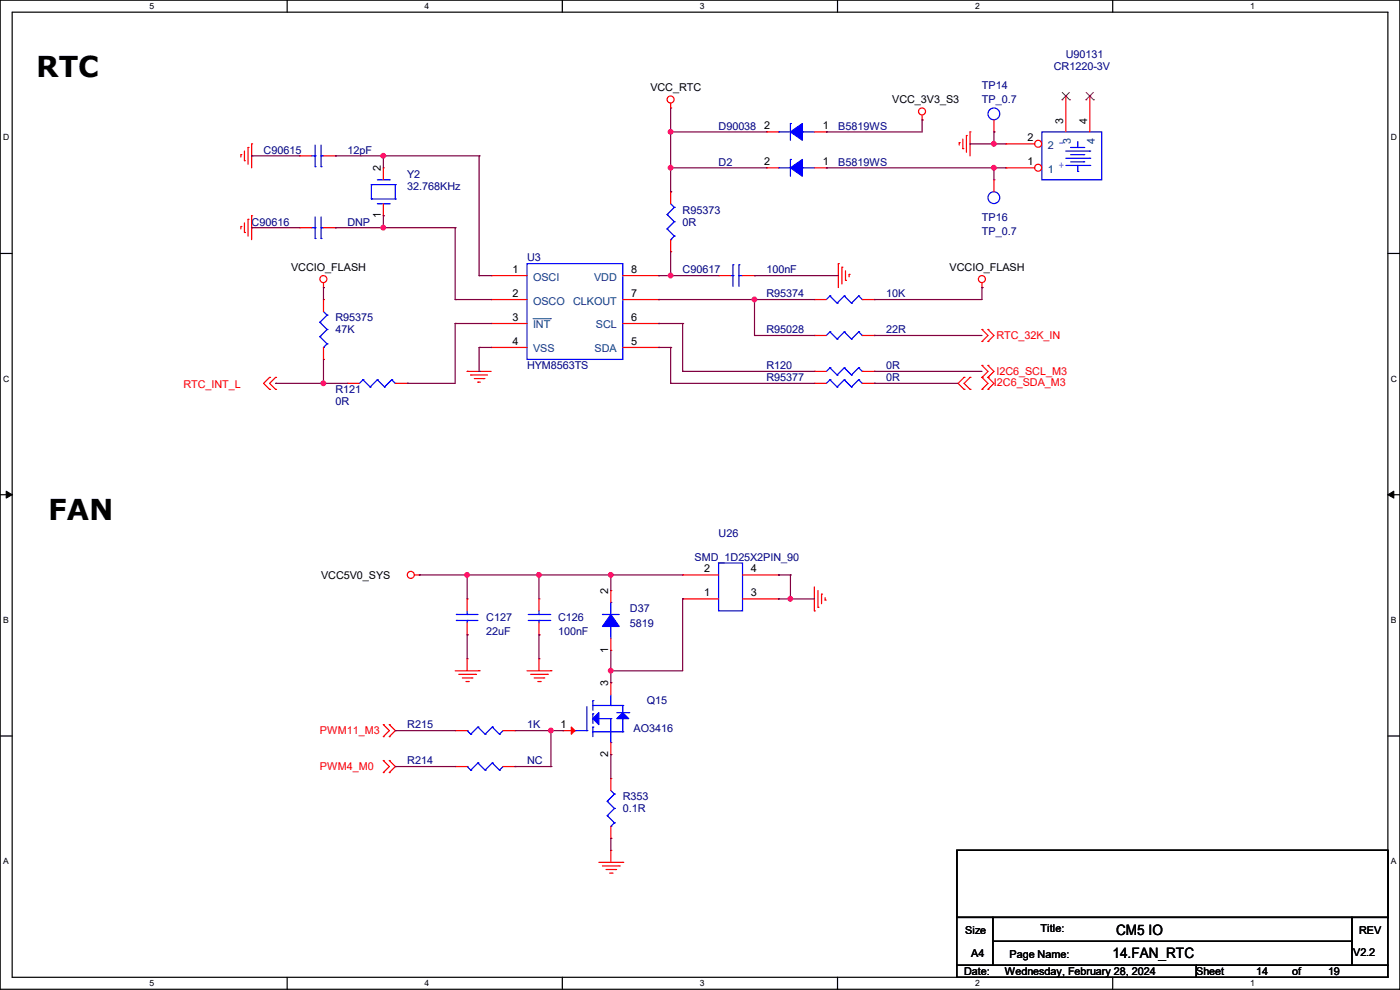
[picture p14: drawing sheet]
<svg xmlns="http://www.w3.org/2000/svg" width="297mm" height="210mm" viewBox="0 0 297 210" stroke-linecap="round" stroke-linejoin="round" font-family="sans-serif">
<defs><g id="words">
<g font-size="6.1">
<text x="7.7" y="16.3">RTC</text>
<text x="10.2" y="110.3">FAN</text>
</g>
<g font-size="3">
<text x="236" y="203.2">14.FAN_RTC</text>
<text x="236.8" y="198.4">CM5 IIIO</text>
<text x="236.8" y="198.4">CM5 O</text>
</g>
<g font-size="2.3" fill="#000080">
<text x="223.6" y="14.8">CR1220-3V</text>
<text x="226.1" y="12.3">U90131</text>
<text x="208.3" y="18.9">TP14</text>
<text x="208.3" y="21.9">TP_0.7</text>
<text x="152.4" y="27.5">D90038</text>
<text x="177.8" y="27.5">B5819WS</text>
<text x="55.9" y="32.6">C90615</text>
<text x="73.7" y="32.6">12pF</text>
<text x="152.4" y="35.1">D2</text>
<text x="177.8" y="35.1">B5819WS</text>
<text x="86.4" y="37.7">Y2</text>
<text x="86.4" y="40.2">32.768KHz</text>
<text x="53.4" y="47.8">C90616</text>
<text x="73.7" y="47.8">DNP</text>
<text x="144.8" y="45.3">R95373</text>
<text x="144.8" y="47.8">0R</text>
<text x="208.3" y="46.8">TP16</text>
<text x="208.3" y="49.9">TP_0.7</text>
<text x="111.8" y="55.5">U3</text>
<text x="144.8" y="58">C90617</text>
<text x="162.6" y="58">100nF</text>
<text x="162.6" y="63.1">R95374</text>
<text x="188" y="63.1">10K</text>
<text x="71.2" y="68.2">R95375</text>
<text x="71.2" y="70.7">47K</text>
<text x="162.6" y="70.7">R95028</text>
<text x="188" y="70.7">22R</text>
<text x="71.2" y="83.4">R121</text>
<text x="111.8" y="78.3">HYM8563TS</text>
<text x="162.6" y="78.3">R120</text>
<text x="162.6" y="80.9">R95377</text>
<text x="188" y="78.3">0R</text>
<text x="188" y="80.9">0R</text>
<text x="71.2" y="85.9">0R</text>
<text x="152.4" y="113.9">U26</text>
<text x="147.4" y="119">SMD_1D25X2PIN_90</text>
<text x="103.2" y="131.7">C127</text>
<text x="118.4" y="131.7">C126</text>
<text x="133.6" y="129.9">D37</text>
<text x="103.2" y="134.7">22uF</text>
<text x="118.4" y="134.7">100nF</text>
<text x="133.6" y="132.9">5819</text>
<text x="137.2" y="149.4">Q15</text>
<text x="86.4" y="154.5">R215</text>
<text x="111.8" y="154.5">1K</text>
<text x="134.4" y="155.3">AO3416</text>
<text x="86.4" y="162.1">R214</text>
<text x="111.8" y="162.1">NC</text>
<text x="132.1" y="169.8">R353</text>
<text x="132.1" y="172.3">0.1R</text>
</g>
<g font-size="2.3">
<text x="138" y="19.4">VCC_RTC</text>
<text x="189.3" y="21.9">VCC_3V3_S3</text>
<text x="162.1" y="27.4">2</text>
<text x="174.5" y="27.4">1</text>
<text x="218" y="30">2</text>
<text x="225.6" y="26.2" transform="rotate(-90 225.6 26.2)">3</text>
<text x="230.6" y="26.2" transform="rotate(-90 230.6 26.2)">4</text>
<text x="162.1" y="35.1">2</text>
<text x="174.5" y="35.1">1</text>
<text x="218" y="35.1">1</text>
<text x="80.8" y="36.4" transform="rotate(-90 80.8 36.4)">2</text>
<text x="80.8" y="46.3" transform="rotate(-90 80.8 46.3)">1</text>
<text x="61.8" y="57.5">VCCIO_FLASH</text>
<text x="108.8" y="57.9">1</text>
<text x="133.9" y="57.9">8</text>
<text x="201.5" y="57.5">VCCIO_FLASH</text>
<text x="108.8" y="63">2</text>
<text x="133.9" y="63">7</text>
<text x="108.8" y="68.1">3</text>
<text x="133.9" y="68.1">6</text>
<text x="108.8" y="73.2">4</text>
<text x="133.9" y="73.2">5</text>
<text x="68.1" y="122.8">VCC5V0_SYS</text>
<text x="149.4" y="121.4">2</text>
<text x="159.3" y="121.4">4</text>
<text x="129" y="126" transform="rotate(-90 129 126)">2</text>
<text x="149.4" y="126.5">1</text>
<text x="159.3" y="126.5">3</text>
<text x="129" y="138.5" transform="rotate(-90 129 138.5)">1</text>
<text x="129" y="145.6" transform="rotate(-90 129 145.6)">3</text>
<text x="118.9" y="154.4">1</text>
<text x="129" y="160.6" transform="rotate(-90 129 160.6)">2</text>
<text x="220.8" y="197.7">Title:</text>
<text x="204.8" y="198.2">Size</text>
<text x="206" y="203">A4</text>
<text x="214.2" y="203.3">Page Name:</text>
<text x="287.1" y="202.8">V2.2</text>
<text x="288.3" y="198.2">REV</text>
<text x="204.5" y="206.8">Date:</text>
<text x="213.1" y="206.8">Wednesday, February 28, 2024</text>
<text x="253.8" y="206.8">Sheet</text>
<text x="266.5" y="206.8">14</text>
<text x="274.1" y="206.8">of</text>
<text x="281.7" y="206.8">19</text>
</g>
<g font-size="2.3" fill="#00f">
<text x="225.8" y="29.6" transform="rotate(-180 225.8 29.6)">-</text>
<text x="225.8" y="34.5" transform="rotate(-180 225.8 34.5)">+</text>
</g>
<g font-size="2.3" fill="#004080">
<text x="222.3" y="31.6">2</text>
<text x="227.2" y="30.5" transform="rotate(-90 227.2 30.5)">3</text>
<text x="232.2" y="30.5" transform="rotate(-90 232.2 30.5)">4</text>
<text x="222.3" y="36.7">1</text>
<text x="113.1" y="59.5">OSCI</text>
<text x="126" y="59.5">VDD</text>
<text x="113.1" y="64.6">OSCO</text>
<text x="121.6" y="64.6">CLKOUT</text>
<text x="113.1" y="69.7">INT</text>
<text x="126.4" y="69.7">SCL</text>
<text x="113.1" y="74.8">VSS</text>
<text x="126.2" y="74.8">SDA</text>
</g>
<g font-size="2.3" fill="#f00">
<text x="211.4" y="72">RTC_32K_IN</text>
<text x="38.9" y="82.4">RTC_INT_L</text>
<text x="210.9" y="81.9">I2C6_SDA_M3</text>
<text x="211.4" y="79.6">I2C6_SCL_M3</text>
<text x="67.9" y="155.8">PWM11_M3</text>
<text x="67.9" y="163.4">PWM4_M0</text>
</g>
<g font-size="1.8">
<text x="31.7" y="1.9">5</text>
<text x="90.1" y="1.9">4</text>
<text x="148.5" y="1.9">3</text>
<text x="206.8" y="1.9">2</text>
<text x="265.2" y="1.9">1</text>
<text x=".7" y="29.8">D</text>
<text x="295.1" y="29.8">D</text>
<text x=".7" y="80.9">C</text>
<text x="295.1" y="80.9">C</text>
<text x=".7" y="132.1">B</text>
<text x="295.1" y="132.1">B</text>
<text x=".7" y="183.3">A</text>
<text x="295.1" y="183.3">A</text>
<text x="31.7" y="209.2">5</text>
<text x="90.1" y="209.2">4</text>
<text x="148.5" y="209.2">3</text>
<text x="206.8" y="209.2">2</text>
<text x="265.2" y="209.2">1</text>
</g>
</g></defs>
<g fill="none" stroke="#000" stroke-width=".25">
<path d="M0 0h297v209.8h-297zM2.6 2.6h291.8v204.7h-291.8zM60.9 0v2.6M119.3 0v2.6M177.7 0v2.6M236.1 0v2.6M0 53.8h2.6M294.4 53.8h2.6M0 104.9h2.6M294.4 104.9h2.6M0 156.1h2.6M294.4 156.1h2.6"/>
<path d="M203 180.4h91.4v14.2h-91.4zM203 194.6h7.6v10.2h-7.6zM210.6 194.6h76.2v5.1h-76.2zM210.6 199.7h76.2v5.1h-76.2zM286.8 194.6h7.6v10.2h-7.6zM60.9 207.3v2.5M119.3 207.3v2.5M177.7 207.3v2.5M203 204.8h50.8v2.5h-50.8zM236.1 207.3v2.5M253.8 204.8h40.6v2.5h-40.6z"/>
</g>
<path d="M1.3 104.2l1.3 .7-1.3 .8zM294.4 104.9l1.3-.7v1.5z" fill="#000"/>
<path d="M1.3 104.2l1.3 .7-1.3 .8zM294.4 104.9l1.3-.7v1.5z" fill="none" stroke="#000" stroke-width=".21"/>
<g fill="none" stroke="#f00" stroke-width=".25">
<path d="M51.1 32.8h.1M51.1 32.8v.5M51.9 34.1h.1M51.9 32v2.1M52.6 31.3h.1M52.6 31.3v3.5M53.4 30.5h.1M53.4 30.5v5.1M142.3 22.9h.1M142.3 21.9v1M195.6 25.4h.1M195.6 24.4v1"/>
<path d="M203.5 30.3h.1M203.5 30.3v.5M204.3 31.5h.1M204.3 29.5v2M205 28.7h.1M205 28.7v3.6M205.8 28h.1M205.8 28v5.1M51.1 48h.1M51.1 48v.6M51.9 49.3h.1M51.9 47.3v2"/>
<path d="M52.6 46.5h.1M52.6 46.5v3.6M53.4 45.8h.1M53.4 45.8v5M68.6 60v1M152.4 58.5h.1M152.4 58.5h2.6M157.5 58.5h2.6M160.1 58.5h.1M177.8 55.9h.1M177.8 55.9v5.1M178.6 56.7h.1"/>
<path d="M178.6 56.7v3.5M179.4 59.5h.1M179.4 57.4v2.1M180.1 58.2h.1M180.1 58.2v.5M208.3 60v1M68.6 61h.1M99.1 78.8h.1M99.1 78.8h5.1M99.9 79.5h.1M99.9 79.5h3.5M172.8 78.8h.1"/>
<path d="M172.8 78.8h2.5M182.9 78.8h2.6M185.5 78.8h.1M208.3 61h.1M208.3 72.4h.1M208.3 69.9h.1M208.3 77.5h.1M208.3 69.9l1.3 1.3-1.3 1.2M208.3 77.5l1.3 1.3-1.3 1.3M209.6 72.4h.1M209.6 69.9h.1M209.6 77.5h.1"/>
<path d="M209.6 69.9l1.3 1.3-1.3 1.2M209.6 77.5l1.3 1.3-1.3 1.3M57.2 80.1h.1M57.2 82.6h.1M57.2 80.1l-1.3 1.2 1.3 1.3M58.5 80.1h.1M58.5 82.6h.1M58.5 80.1l-1.3 1.2 1.3 1.3M100.6 80.3h2.1M101.4 81.1h.1M101.4 81.1h.5M102.7 80.3h.1"/>
<path d="M204.5 80.1h.1M204.5 82.6h.1M204.5 80.1l-1.3 1.2 1.3 1.3M205.8 82.6h.1M205.8 80.1h.1M205.8 80.1l-1.3 1.2 1.3 1.3M208.3 82.6h.1M208.3 80.1h.1M208.3 80.1l1.3 1.2-1.3 1.3M209.6 82.6h.1M209.6 80.1h.1M209.6 80.1l1.3 1.2-1.3 1.3"/>
<path d="M87.9 122h1M88.9 122h.1M99.1 139.7h.1M99.1 139.7v2.6M114.3 139.7h.1M114.3 139.7v2.6M172.8 129.6h.1M172.8 124.5v5.1M173.5 128.8h.1M173.5 125.3v3.5M174.3 126h.1M174.3 126v2.1"/>
<path d="M175 127.3h.1M175 126.8v.5M81.3 156.3h.1M81.3 153.7h.1M81.3 153.7l1.3 1.3-1.3 1.3M82.6 153.7h.1M82.6 156.3h.1M82.6 153.7l1.3 1.3-1.3 1.3M96.6 142.3h5M97.3 143h3.6M98.1 143.8h2M98.8 144.6h.6"/>
<path d="M99.4 144.6h.1M100.1 143.8h.1M100.9 143h.1M101.6 142.3h.1M111.8 142.3h5.1M112.6 143h3.5M113.3 143.8h2.1M114.1 144.6h.5M114.6 144.6h.1M115.4 143.8h.1M116.1 143h.1M116.9 142.3h.1"/>
<path d="M81.3 163.9h.1M81.3 161.3h.1M81.3 161.3l1.3 1.3-1.3 1.3M82.6 161.3h.1M82.6 163.9h.1M82.6 161.3l1.3 1.3-1.3 1.3M96.6 162.6h.1M96.6 162.6h2.5M106.7 162.6h2.6M109.3 162.6h.1M127 182.9h5.1M127.8 183.7h3.6"/>
<path d="M128.6 184.4h2M129.3 185.2h.5M129.6 180.4h.1M129.6 180.4v2.5M129.8 185.2h.1M130.6 184.4h.1M131.4 183.7h.1M132.1 182.9h.1"/>
<circle cx="142.3" cy="21.1" r=".74"/>
<circle cx="195.6" cy="23.6" r=".74"/>
<circle cx="68.6" cy="59.2" r=".74"/>
<circle cx="208.3" cy="59.2" r=".74"/>
<circle cx="87.1" cy="121.9" r=".74"/>
</g>
<g fill="none" stroke="#00f" stroke-width=".25">
<path d="M155 58.5h.5M155.5 58.5h.1M155.5 56.2h.1M155.5 56.2v4.5M156.8 56.2h.1M156.8 58.5h.1M156.8 58.5h.7M156.8 56.2v4.5M176.1 78h.1M176.1 78l-.8 .8M176.1 78l1.5 1.5M177.6 79.5h.1"/>
<path d="M179.1 78h.1M179.1 78l-1.5 1.5M179.1 78l1.5 1.5M180.6 79.5h.1M182.2 78h.1M182.2 78l-1.6 1.5M182.2 78l.7 .8M182.9 78.8h.1M127.8 130.3h.1M127.8 130.3h3.6M129.6 132.9h.1M129.6 127.8h.1"/>
<path d="M129.6 127.8v2.5M129.6 132.9v2.5M99.1 162.6h.1M99.1 162.6l.8 .8M99.9 163.4h.1M101.4 161.8h.1M101.4 161.8l1.5 1.6M101.4 161.8l-1.5 1.6M102.9 163.4h.1M104.4 161.8h.1M104.4 161.8l1.6 1.6M104.4 161.8l-1.5 1.6"/>
<path d="M106 163.4h.1M106.7 162.6l-.7 .8"/>
</g>
<path d="M129.6 130.3l1.8 2.6h-3.6z" fill-rule="evenodd" fill="#00f"/>
<g fill="none" stroke="#00f" stroke-width=".25">
<path d="M165.1 35.6h.1M165.1 35.6h2.6M167.7 33.8h.1M167.7 33.8v3.6M170.2 35.6h.1M170.2 35.6h2.6M66.1 48.3h.7M66.8 50.6h.1M66.8 48.3h.1M66.8 46v4.6M68.1 48.3h.1M68.1 50.6h.1"/>
<path d="M68.1 48.3h.5M68.1 46v4.6M67.9 68.4h.1M67.9 71.4h.1M67.9 68.4l1.5 1.5M67.9 71.4l1.5 1.5M68.6 73.7h.1M68.6 66.1l.8 .7M69.4 66.8h.1M69.4 69.9h.1M69.4 72.9h.1M69.4 66.8l-1.5 1.6"/>
<path d="M69.4 69.9l-1.5 1.5M69.4 72.9l-.8 .8M96.8 130.3h.1M96.8 131.6h.1M96.8 130.3h4.6M96.8 131.6h4.6M99.1 131.6h.1M99.1 130.3h.1M99.1 129.6v.7M99.1 131.6v.5M129.6 130.3l1.8 2.6h-3.6zM128.8 170h.1"/>
<path d="M128.8 173h.1M128.8 170l1.5 1.5M128.8 173l1.5 1.5M129.6 175.3h.1M129.6 167.7l.7 .7M130.3 168.4h.1M130.3 171.5h.1M130.3 174.5h.1M130.3 168.4l-1.5 1.6M130.3 171.5l-1.5 1.5M130.3 174.5l-.7 .8"/>
<circle cx="210.8" cy="24.2" r="1.25"/>
<circle cx="210.8" cy="41.9" r="1.25"/>
</g>
<g fill="none" stroke="#f00" stroke-width=".25">
<path d="M210.9 38.1h.1M210.9 28h.1M210.9 25.4v2.6M210.9 38.1v2.6M63.5 48.3h.1M63.5 48.3h2.6M68.6 48.3h2.6M71.2 48.3h.1M68.6 63.5h.1M68.6 76.2h.1M68.6 63.5v2.6M68.6 73.7v2.5"/>
<path d="M99.1 134.7h.1M99.1 127h.1M99.1 127v2.6M99.1 132.1v2.6M129.6 138h.1M129.6 125.3h.1M129.6 125.3v2.5M129.6 135.4v2.6M129.6 165.1h.1M129.6 177.8h.1M129.6 165.1v2.6M129.6 175.3v2.5"/>
</g>
<path d="M167.7 35.6l2.5-1.8v3.6z" fill-rule="evenodd" fill="#00f"/>
<g fill="none" stroke="#00f" stroke-width=".25">
<path d="M165.1 28h.1M165.1 28h2.6M167.7 35.6l2.5-1.8v3.6zM167.7 26.2h.1M167.7 26.2v3.6M170.2 28h.1M170.2 28h2.6M77 80.6h.1M77 80.6l-.8 .7M77 80.6l1.5 1.5M78.5 82.1h.1M80.1 80.6h.1"/>
<path d="M80.1 80.6l-1.6 1.5M80.1 80.6l1.5 1.5M81.6 82.1h.1M83.1 80.6h.1M83.1 80.6l-1.5 1.5M83.1 80.6l.8 .7M83.9 81.3h.1M112.1 130.3h4.5M112.1 131.6h4.5M114.3 131.6h.1M114.3 130.3h.1M114.3 129.6v.7"/>
<path d="M114.3 131.6v.5M116.6 130.3h.1M116.6 131.6h.1"/>
</g>
<path d="M162.6 35.6h.1M162.6 35.6h2.5M172.8 35.6h2.5M175.3 35.6h.1M73.7 81.3h.1M73.7 81.3h2.5M83.9 81.3h2.5M86.4 81.3h.1M114.3 134.7h.1M114.3 127h.1M114.3 127v2.6M114.3 132.1v2.6" fill="none" stroke="#f00" stroke-width=".25"/>
<path d="M167.7 28l2.5-1.8v3.6z" fill-rule="evenodd" fill="#00f"/>
<path d="M167.7 28l2.5-1.8v3.6zM111.8 55.9h20.3v20.3h-20.3z" fill="none" stroke="#00f" stroke-width=".25"/>
<g fill="none" stroke="#f00" stroke-width=".25">
<path d="M162.6 28h.1M162.6 28h2.5M172.8 28h2.5M175.3 28h.1M104.2 58.5h.1M104.2 58.5h7.6M132.1 58.5h7.6M139.7 58.5h.1M104.2 63.5h.1M104.2 68.6h.1M104.2 73.7h.1M104.2 63.5h7.6"/>
<path d="M104.2 68.6h7.6M104.2 73.7h7.6M132.1 63.5h7.6M132.1 68.6h7.6M132.1 73.7h7.6M139.7 73.7h.1M139.7 68.6h.1M139.7 63.5h.1"/>
</g>
<path d="M113.1 67.6h3.7M116.8 67.6h.1" fill="none" stroke="#004080" stroke-width=".21"/>
<path d="M125.8 152.4l1.2-1.2v2.5z" fill="#00f"/>
<path d="M125.8 152.4l1.2-1.2v2.5z" fill="none" stroke="#00f" stroke-width=".25"/>
<path d="M132.1 151.2l1.3 1.2h-2.5z" fill="#00f"/>
<g fill="none" stroke="#00f" stroke-width=".25">
<path d="M122 155h.1M122 155h2.5M124.5 155h.1M124.5 149.9v5.1M125.8 154.2h.1M125.8 151.4h.1M125.8 148.6h.1M125.8 149.6h.1M125.8 148.6v2.1M125.8 151.4v2.1M125.8 154.2v2.1M125.8 155.2h6.3"/>
<path d="M125.8 149.6h6.3M127 152.4h2.6M129.6 149.6h.1M129.6 152.4h.1M129.6 157.5h.1M129.6 147.4v2.2M129.6 152.4v5.1M130.9 151.2h2.5M132.1 151.2l1.3 1.2h-2.5zM132.1 155.2h.1M132.1 152.4h.1M132.1 149.6h.1"/>
<path d="M132.1 149.6v1.6M132.1 152.4v2.8M133.4 151.2h.1"/>
</g>
<path d="M129.6 144.8h.1M129.6 144.8v2.6" fill="none" stroke="#f00" stroke-width=".25"/>
<path d="M121.2 154.2l.8 .8-.8 .7z" fill="#f00"/>
<g fill="none" stroke="#f00" stroke-width=".25">
<path d="M81.3 35.6h.1M81.3 35.6v2.5M81.3 45.8h.1M81.3 43.2v2.6M172.8 63.5h.1M172.8 71.2h.1M172.8 63.5h2.5M172.8 71.2h2.5M182.9 63.5h2.6M182.9 71.2h2.6M185.5 63.5h.1M185.5 71.2h.1"/>
<path d="M172.8 81.3h.1M172.8 81.3h2.5M182.9 81.3h2.6M185.5 81.3h.1M144.8 127h.1M144.8 122h.1M144.8 127h7.6M144.8 122h7.6M157.5 127h7.6M157.5 122h7.6M165.1 127h.1M165.1 122h.1"/>
<path d="M96.6 155h.1M96.6 155h2.5M106.7 155h2.6M109.3 155h.1M119.4 155h.1M119.4 155h2.6M121.2 154.2l.8 .8-.8 .7zM129.6 157.5v2.6M129.6 160.1h.1"/>
</g>
<g fill="none" stroke="#00f" stroke-width=".25">
<path d="M78.8 39.2h.1M78.8 39.2h5.1M78.8 39.2v3M80.1 38.1h2.5M82.6 38.1h.1M83.9 39.2h.1M83.9 39.2v3M221 28h12.7v10.1h-12.7zM226.1 35.1h5.1M226.1 33.6h5.1M226.1 32h5.1M227.1 34.3h2.8"/>
<path d="M227.1 32.8h2.8M227.1 31.3h2.8M228.6 36.4h.1M228.6 31.3h.1M228.6 30v1.3M228.6 35.1v1.3M229.9 34.3h.1M229.9 32.8h.1M229.9 31.3h.1M231.2 35.1h.1M231.2 33.6h.1M231.2 32h.1"/>
<path d="M78.8 42.2h.1M78.8 42.2h5.1M80.1 43.2h2.5M82.6 43.2h.1M83.9 42.2h.1M176.1 62.8h.1M176.1 70.4h.1M176.1 62.8l-.8 .7M176.1 62.8l1.5 1.5M176.1 70.4l-.8 .8M176.1 70.4l1.5 1.5M177.6 64.3h.1"/>
<path d="M177.6 71.9h.1M179.1 62.8h.1M179.1 70.4h.1M179.1 62.8l-1.5 1.5M179.1 62.8l1.5 1.5M179.1 70.4l-1.5 1.5M179.1 70.4l1.5 1.5M180.6 64.3h.1M180.6 71.9h.1M182.2 62.8h.1M182.2 70.4h.1M182.2 62.8l-1.6 1.5"/>
<path d="M182.2 62.8l.7 .7M182.2 70.4l-1.6 1.5M182.2 70.4l.7 .8M182.9 63.5h.1M182.9 71.2h.1M176.1 80.6h.1M176.1 80.6l-.8 .7M176.1 80.6l1.5 1.5M177.6 82.1h.1M179.1 80.6h.1M179.1 80.6l-1.5 1.5M179.1 80.6l1.5 1.5"/>
<path d="M180.6 82.1h.1M182.2 80.6h.1M182.2 80.6l-1.6 1.5M182.2 80.6l.7 .7M182.9 81.3h.1M152.4 119.4h5.1v10.2h-5.1zM99.1 155h.1M99.1 155l.8 .7M99.9 155.7h.1M101.4 154.2h.1M101.4 154.2l1.5 1.5M101.4 154.2l-1.5 1.5"/>
<path d="M102.9 155.7h.1M104.4 154.2h.1M104.4 154.2l1.6 1.5M104.4 154.2l-1.5 1.5M106 155.7h.1M106.7 155l-.7 .7"/>
</g>
<circle cx="220.2" cy="35.6" r=".74" fill="#fff"/>
<g fill="none" stroke="#f00" stroke-width=".25">
<path d="M213.4 35.6h.1M213.4 35.6h6.1"/>
<circle cx="220.2" cy="35.6" r=".74"/>
</g>
<circle cx="220.2" cy="30.5" r=".74" fill="#fff"/>
<g fill="none" stroke="#f00" stroke-width=".25">
<path d="M63.5 33.1h.1M63.5 33.1h2.6M68.6 33.1h2.6M71.2 33.1h.1M213.4 30.5h.1M213.4 30.5h6.1M226.1 20.4h.1M226.1 20.4v7.6M231.2 20.4h.1M231.2 20.4v7.6M142.3 40.7h.1M142.3 53.4h.1"/>
<path d="M142.3 40.7v2.5M142.3 50.8v2.6"/>
<circle cx="220.2" cy="30.5" r=".74"/>
</g>
<path d="M225.3 19.6l1.6 1.6M226.9 19.6l-1.6 1.6M230.4 19.6l1.6 1.6M231.9 19.6l-1.5 1.6M225.3 21.2h.1M226.9 21.2h.1M230.4 21.2h.1M232 21.2h.1" fill="none" stroke="#804000" stroke-width=".21"/>
<g fill="none" stroke="#00f" stroke-width=".25">
<path d="M66.1 33.1h.7M66.8 35.3h.1M66.8 33.1h.1M66.8 30.8v4.5M68.1 33.1h.1M68.1 35.3h.1M68.1 33.1h.5M68.1 30.8v4.5M141.5 45.5h.1M141.5 48.6h.1M141.5 45.5l1.5 1.5M141.5 48.6l1.5 1.5"/>
<path d="M142.3 50.8h.1M142.3 43.2l.7 .8M143 44h.1M143 47h.1M143 50.1h.1M143 44l-1.5 1.5M143 47l-1.5 1.6M143 50.1l-.7 .7"/>
</g>
<path d="M142.3 28h.1M142.3 22.9v5.1M142.3 28h20.3M195.6 25.4h.1M195.6 25.4v2.6" fill="none" stroke="#800040" stroke-width=".25"/>
<circle cx="142.3" cy="28" r=".49" fill="#f0f"/>
<circle cx="142.3" cy="28" r=".49" fill="none" stroke="#f0f" stroke-width=".25"/>
<path d="M53.4 33.1h.1M53.4 33.1h10.1M71.2 33.1h.1M71.2 33.1h10.1M142.3 28h.1M142.3 28v7.6M175.3 28h.1M175.3 28h20.3" fill="none" stroke="#800040" stroke-width=".25"/>
<circle cx="81.3" cy="33" r=".49" fill="#f0f"/>
<circle cx="81.3" cy="33" r=".49" fill="none" stroke="#f0f" stroke-width=".25"/>
<path d="M81.3 33.1h.1M81.3 33.1v2.5M81.3 33.1h20.3M101.6 33.1h.1M101.6 33.1v25.4M142.3 35.6h.1M142.3 35.6v5.1M142.3 35.6h20.3M142.3 40.7h.1" fill="none" stroke="#800040" stroke-width=".25"/>
<circle cx="142.3" cy="35.6" r=".49" fill="#f0f"/>
<circle cx="142.3" cy="35.6" r=".49" fill="none" stroke="#f0f" stroke-width=".25"/>
<path d="M53.4 48.3h.1M53.4 48.3h10.1M71.2 48.3h.1M81.3 45.8h.1M81.3 45.8v2.5h-10.1" fill="none" stroke="#800040" stroke-width=".25"/>
<circle cx="81.3" cy="48.3" r=".49" fill="#f0f"/>
<circle cx="81.3" cy="48.3" r=".49" fill="none" stroke="#f0f" stroke-width=".25"/>
<path d="M81.3 48.3h.1M81.3 48.3h15.3M96.6 48.3h.1M96.6 48.3v15.2M101.6 58.5h.1M101.6 58.5h2.6M139.7 58.5h.1M139.7 58.5h12.7M142.3 58.5h.1M142.3 53.4v5.1" fill="none" stroke="#800040" stroke-width=".25"/>
<circle cx="142.3" cy="58.4" r=".49" fill="#f0f"/>
<circle cx="142.3" cy="58.4" r=".49" fill="none" stroke="#f0f" stroke-width=".25"/>
<path d="M160.1 58.5h.1M160.1 58.5h17.7M68.6 61h.1M68.6 61v2.5M96.6 63.5h.1M96.6 63.5h7.6M139.7 63.5h.1M139.7 63.5h20.4M208.3 61h.1M208.3 61v2.5" fill="none" stroke="#800040" stroke-width=".25"/>
<circle cx="160" cy="63.5" r=".49" fill="#f0f"/>
<circle cx="160" cy="63.5" r=".49" fill="none" stroke="#f0f" stroke-width=".25"/>
<g fill="none" stroke="#800040" stroke-width=".25">
<path d="M68.6 76.2v5.1M96.6 68.6h.1M96.6 68.6h7.6M96.6 68.6v12.7M101.6 73.7h.1M101.6 78.8h.1M101.6 73.7h2.6M101.6 73.7v5.1M139.7 68.6h.1M139.7 73.7h.1M139.7 68.6h5.1M139.7 73.7h2.6"/>
<path d="M142.3 73.7h.1M142.3 73.7v7.6M144.8 68.6h.1M144.8 68.6v10.2M160.1 63.5h.1M160.1 71.2h.1M160.1 63.5v7.7M160.1 63.5h12.7M160.1 71.2h12.7M185.5 63.5h.1M185.5 71.2h.1M185.5 63.5h22.8"/>
<path d="M185.5 71.2h22.8M68.6 81.3h.1"/>
</g>
<circle cx="68.6" cy="81.3" r=".49" fill="#f0f"/>
<circle cx="68.6" cy="81.3" r=".49" fill="none" stroke="#f0f" stroke-width=".25"/>
<g fill="none" stroke="#800040" stroke-width=".25">
<path d="M210.9 28h.1M210.9 28v2.5M144.8 78.8h.1M144.8 78.8h28M185.5 78.8h.1M185.5 78.8h22.8M58.5 81.3h.1M58.5 81.3h15.2M68.6 81.3h.1M86.4 81.3h.1M86.4 81.3h10.2M142.3 81.3h.1"/>
<path d="M142.3 81.3h30.5M185.5 81.3h.1M185.5 81.3h17.7"/>
</g>
<circle cx="210.8" cy="30.5" r=".49" fill="#f0f"/>
<circle cx="210.8" cy="30.5" r=".49" fill="none" stroke="#f0f" stroke-width=".25"/>
<path d="M175.3 35.6h.1M175.3 35.6h35.6M205.8 30.5h.1M205.8 30.5h7.6M210.9 30.5h.1" fill="none" stroke="#800040" stroke-width=".25"/>
<circle cx="210.8" cy="35.6" r=".49" fill="#f0f"/>
<circle cx="210.8" cy="35.6" r=".49" fill="none" stroke="#f0f" stroke-width=".25"/>
<path d="M210.9 35.6h.1M210.9 35.6h2.5M210.9 35.6v2.5M88.9 122h.1M88.9 122h25.4M99.1 122h.1" fill="none" stroke="#800040" stroke-width=".25"/>
<circle cx="114.3" cy="121.9" r=".49" fill="#f0f"/>
<circle cx="114.3" cy="121.9" r=".49" fill="none" stroke="#f0f" stroke-width=".25"/>
<circle cx="99.1" cy="121.9" r=".49" fill="#f0f"/>
<circle cx="99.1" cy="121.9" r=".49" fill="none" stroke="#f0f" stroke-width=".25"/>
<path d="M99.1 122h.1M99.1 122v5M114.3 122h.1M114.3 122h15.3" fill="none" stroke="#800040" stroke-width=".25"/>
<circle cx="129.6" cy="121.9" r=".49" fill="#f0f"/>
<circle cx="129.6" cy="121.9" r=".49" fill="none" stroke="#f0f" stroke-width=".25"/>
<path d="M114.3 122h.1M114.3 122v5M129.6 122h.1M129.6 122h15.2M129.6 122v3.3M144.8 127h.1M144.8 127v15.3M165.1 122h.1M165.1 127h.1M165.1 122h2.6M167.7 122h.1M167.7 122v5h-2.6" fill="none" stroke="#800040" stroke-width=".25"/>
<circle cx="167.7" cy="127" r=".49" fill="#f0f"/>
<circle cx="167.7" cy="127" r=".49" fill="none" stroke="#f0f" stroke-width=".25"/>
<path d="M99.1 134.7h.1M99.1 134.7v5M114.3 134.7h.1M114.3 134.7v5M129.6 138v6.8M167.7 127h.1M167.7 127h5.1M129.6 142.3h.1M129.6 144.8h.1M129.6 142.3h15.2" fill="none" stroke="#800040" stroke-width=".25"/>
<circle cx="129.6" cy="142.3" r=".49" fill="#f0f"/>
<circle cx="129.6" cy="142.3" r=".49" fill="none" stroke="#f0f" stroke-width=".25"/>
<path d="M83.9 155h.1M83.9 155h12.7M109.3 155h7.6M116.9 155h.1M116.9 155v7.6M116.9 162.6h.1" fill="none" stroke="#800040" stroke-width=".25"/>
<circle cx="116.9" cy="155" r=".49" fill="#f0f"/>
<circle cx="116.9" cy="155" r=".49" fill="none" stroke="#f0f" stroke-width=".25"/>
<path d="M116.9 155h2.5M119.4 155h.1M83.9 162.6h.1M83.9 162.6h12.7M109.3 162.6h.1M109.3 162.6h7.6M129.6 160.1h.1M129.6 177.8h.1M129.6 160.1v5M129.6 177.8v2.6" fill="none" stroke="#800040" stroke-width=".25"/>
<circle cx="142.3" cy="28" r=".49" fill="#f0f"/>
<circle cx="142.3" cy="28" r=".49" fill="none" stroke="#f0f" stroke-width=".25"/>
<circle cx="81.3" cy="33" r=".49" fill="#f0f"/>
<circle cx="81.3" cy="33" r=".49" fill="none" stroke="#f0f" stroke-width=".25"/>
<circle cx="142.3" cy="35.6" r=".49" fill="#f0f"/>
<circle cx="142.3" cy="35.6" r=".49" fill="none" stroke="#f0f" stroke-width=".25"/>
<circle cx="81.3" cy="48.3" r=".49" fill="#f0f"/>
<circle cx="81.3" cy="48.3" r=".49" fill="none" stroke="#f0f" stroke-width=".25"/>
<circle cx="142.3" cy="58.4" r=".49" fill="#f0f"/>
<circle cx="142.3" cy="58.4" r=".49" fill="none" stroke="#f0f" stroke-width=".25"/>
<circle cx="160" cy="63.5" r=".49" fill="#f0f"/>
<circle cx="160" cy="63.5" r=".49" fill="none" stroke="#f0f" stroke-width=".25"/>
<circle cx="68.6" cy="81.3" r=".49" fill="#f0f"/>
<circle cx="68.6" cy="81.3" r=".49" fill="none" stroke="#f0f" stroke-width=".25"/>
<circle cx="210.8" cy="30.5" r=".49" fill="#f0f"/>
<circle cx="210.8" cy="30.5" r=".49" fill="none" stroke="#f0f" stroke-width=".25"/>
<circle cx="210.8" cy="35.6" r=".49" fill="#f0f"/>
<circle cx="210.8" cy="35.6" r=".49" fill="none" stroke="#f0f" stroke-width=".25"/>
<circle cx="114.3" cy="121.9" r=".49" fill="#f0f"/>
<circle cx="114.3" cy="121.9" r=".49" fill="none" stroke="#f0f" stroke-width=".25"/>
<circle cx="99.1" cy="121.9" r=".49" fill="#f0f"/>
<circle cx="99.1" cy="121.9" r=".49" fill="none" stroke="#f0f" stroke-width=".25"/>
<circle cx="129.6" cy="121.9" r=".49" fill="#f0f"/>
<circle cx="129.6" cy="121.9" r=".49" fill="none" stroke="#f0f" stroke-width=".25"/>
<circle cx="167.7" cy="127" r=".49" fill="#f0f"/>
<circle cx="167.7" cy="127" r=".49" fill="none" stroke="#f0f" stroke-width=".25"/>
<circle cx="129.6" cy="142.3" r=".49" fill="#f0f"/>
<circle cx="129.6" cy="142.3" r=".49" fill="none" stroke="#f0f" stroke-width=".25"/>
<circle cx="116.9" cy="155" r=".49" fill="#f0f"/>
<circle cx="116.9" cy="155" r=".49" fill="none" stroke="#f0f" stroke-width=".25"/>
<use href="#words"/>
</svg>
